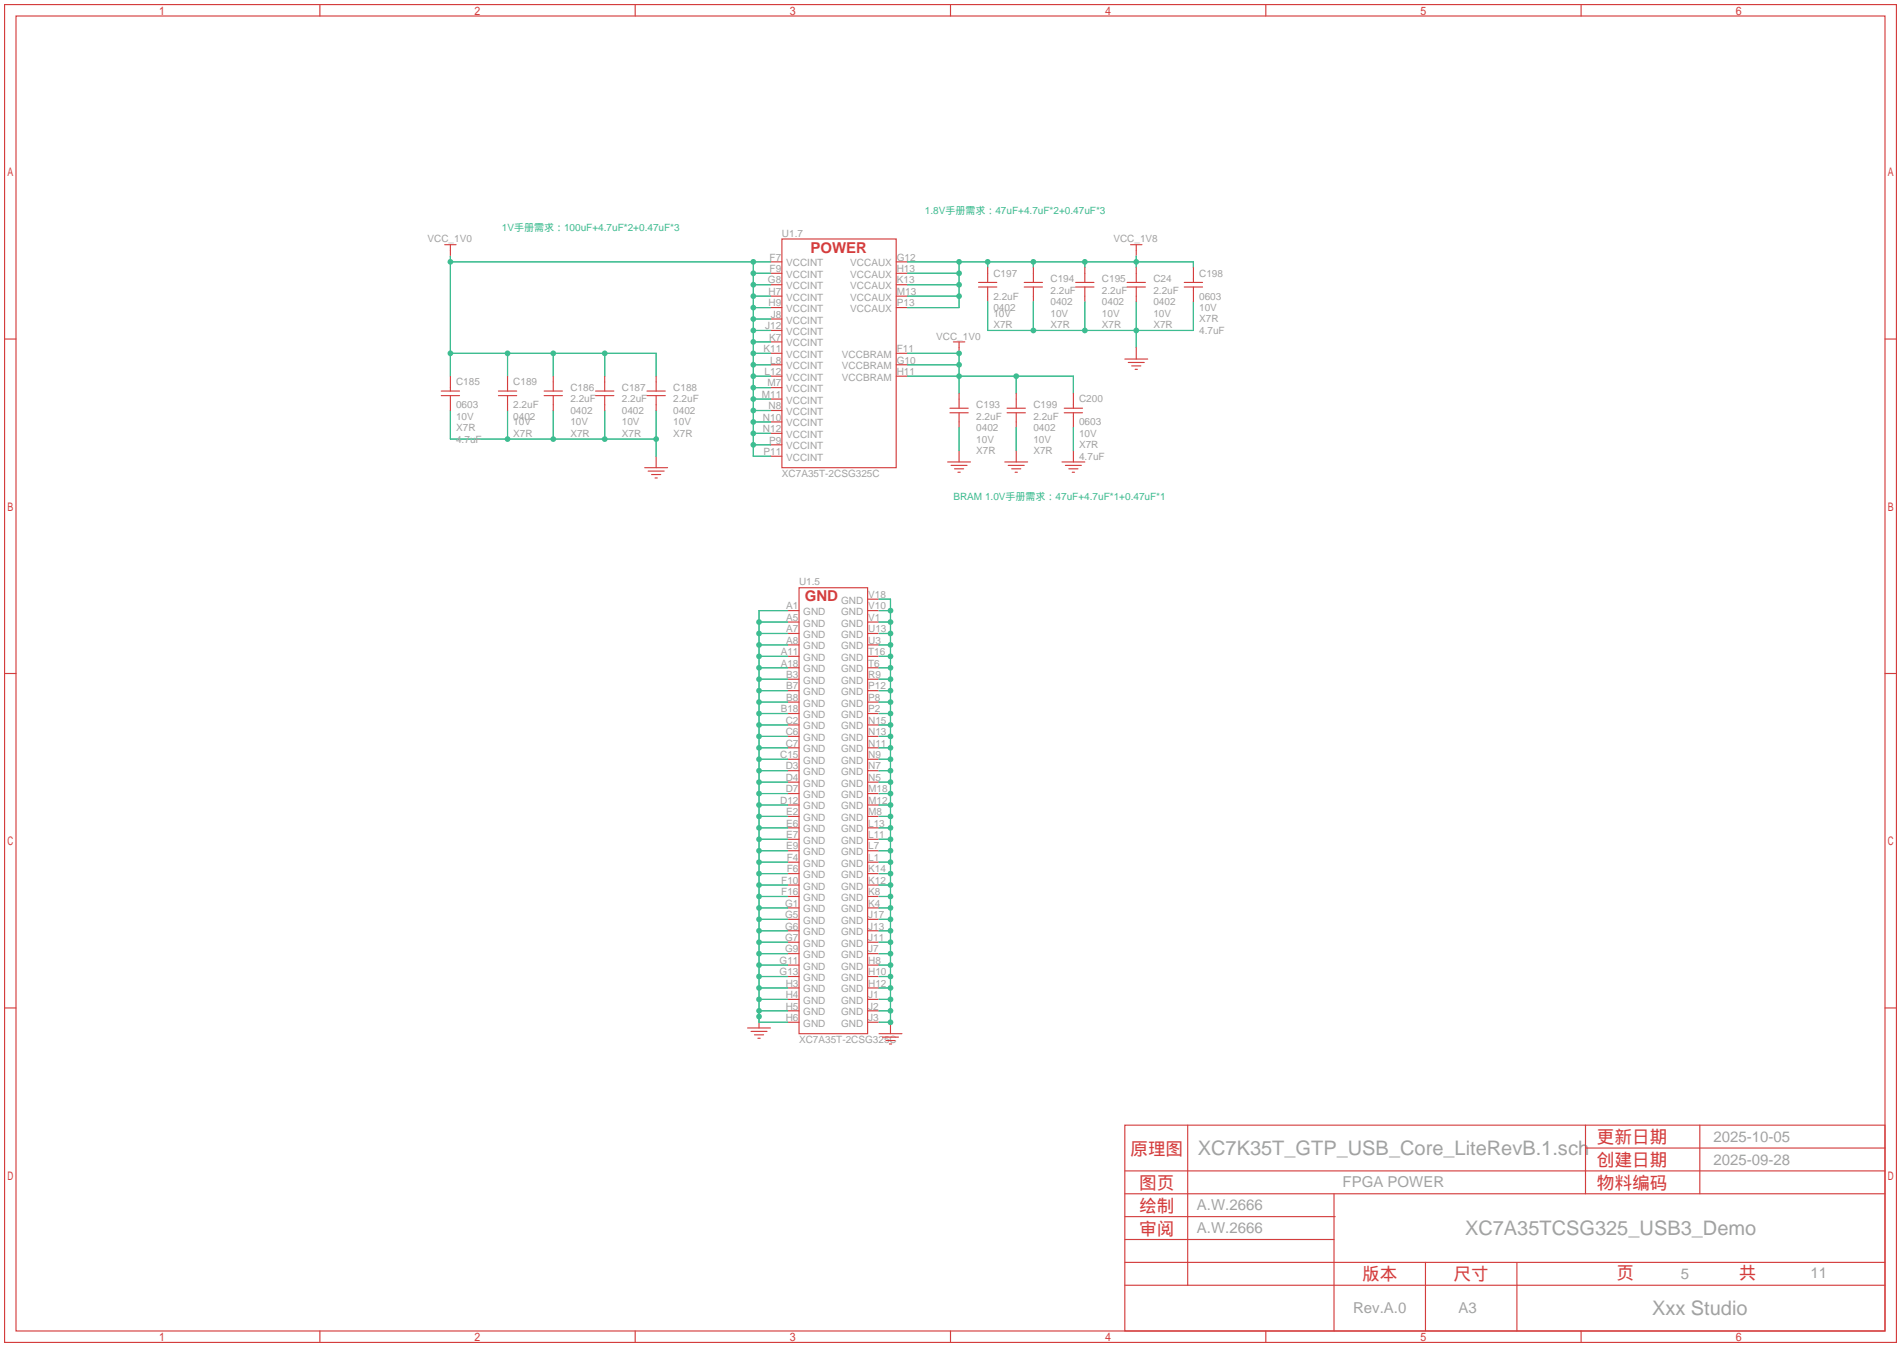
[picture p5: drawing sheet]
<svg xmlns="http://www.w3.org/2000/svg" width="422mm" height="299mm" viewBox="0 0 422 299" stroke-linecap="round" stroke-linejoin="round" font-family="sans-serif">
<defs><g id="words">
<g font-size="4.4" fill="#a2a2a2">
<text x="266.1" y="256.5">XC7K35T_GTP_USB_Core_LiteRevB.1.sch</text>
<text x="325.5" y="274.3">XC7A35TCSG325_USB3_Demo</text>
<text x="367.1" y="292.1">Xxx Studio</text>
</g>
<g font-size="3.9" fill="#d43d3d">
<text x="251.2" y="256.5">原理图</text>
<text x="354.8" y="253.9">更新日期</text>
<text x="354.8" y="259">创建日期</text>
<text x="253.1" y="269.2">绘制</text>
<text x="253.1" y="264.1">图页</text>
<text x="354.8" y="264.1">物料编码</text>
<text x="253.1" y="274.3">审阅</text>
<text x="302.7" y="284.4">版本</text>
<text x="323" y="284.4">尺寸</text>
<text x="359.2" y="284.2">页</text>
<text x="386.3" y="284.2">共</text>
</g>
<g font-size="3.3" fill="#d43d3d">
<text x="180.1" y="56.1">POWER</text>
<text x="178.8" y="133.6">GND</text>
</g>
<g font-size="3.3" fill="#a2a2a2">
<text x="380.7" y="253.6">2025-10-05</text>
<text x="298.3" y="263.8">FPGA POWER</text>
<text x="380.7" y="258.7">2025-09-28</text>
<text x="265.9" y="268.9">A.W.2666</text>
<text x="265.9" y="273.9">A.W.2666</text>
<text x="373.5" y="284.1">5</text>
<text x="402.3" y="283.8">11</text>
<text x="300.6" y="291.7">Rev.A.0</text>
<text x="324.1" y="291.7">A3</text>
</g>
<g font-size="2.2" fill="#3dbc91">
<text x="205.5" y="47.5">1.8V手册需求：47uF+4.7uF*2+0.47uF*3</text>
<text x="111.5" y="51.3">1V手册需求：100uF+4.7uF*2+0.47uF*3</text>
<text x="211.8" y="111">BRAM 1.0V手册需求：47uF+4.7uF*1+0.47uF*1</text>
</g>
<g font-size="2.2" fill="#a2a2a2">
<text x="95" y="53.8">VCC_1V0</text>
<text x="173.7" y="52.6">U1.7</text>
<text x="247.4" y="53.8">VCC_1V8</text>
<text x="171" y="57.9">F7</text>
<text x="174.7" y="59.2">VCCINT</text>
<text x="188.9" y="59.2">VCCAUX</text>
<text x="199.3" y="57.9">G12</text>
<text x="170.6" y="63">G8</text>
<text x="170.8" y="65.5">H7</text>
<text x="171" y="60.4">F9</text>
<text x="174.7" y="61.7">VCCINT</text>
<text x="174.7" y="64.2">VCCINT</text>
<text x="188.9" y="61.7">VCCAUX</text>
<text x="188.9" y="64.2">VCCAUX</text>
<text x="199.3" y="60.4">H13</text>
<text x="199.3" y="63">K13</text>
<text x="199.3" y="65.5">M13</text>
<text x="220.7" y="61.5">C197</text>
<text x="233.4" y="62.7">C194</text>
<text x="233.4" y="65.3">2.2uF</text>
<text x="244.9" y="62.7">C195</text>
<text x="244.9" y="65.3">2.2uF</text>
<text x="256.3" y="62.7">C24</text>
<text x="256.3" y="65.3">2.2uF</text>
<text x="266.4" y="61.5">C198</text>
<text x="170.8" y="68.1">H9</text>
<text x="171.3" y="70.6">J8</text>
<text x="174.7" y="66.8">VCCINT</text>
<text x="174.7" y="69.3">VCCINT</text>
<text x="174.7" y="71.9">VCCINT</text>
<text x="188.9" y="66.8">VCCAUX</text>
<text x="188.9" y="69.3">VCCAUX</text>
<text x="199.3" y="68.1">P13</text>
<text x="220.7" y="66.5">2.2uF</text>
<text x="220.7" y="69.1">0402</text>
<text x="220.7" y="70.4">10V</text>
<text x="233.4" y="67.8">0402</text>
<text x="233.4" y="70.4">10V</text>
<text x="244.9" y="67.8">0402</text>
<text x="244.9" y="70.4">10V</text>
<text x="256.3" y="67.8">0402</text>
<text x="256.3" y="70.4">10V</text>
<text x="266.4" y="66.5">0603</text>
<text x="266.4" y="69.1">10V</text>
<text x="266.4" y="71.6">X7R</text>
<text x="170" y="73.1">J12</text>
<text x="170.9" y="75.7">K7</text>
<text x="174.7" y="74.4">VCCINT</text>
<text x="174.7" y="76.9">VCCINT</text>
<text x="208" y="75.4">VCC_1V0</text>
<text x="220.7" y="72.9">X7R</text>
<text x="233.4" y="72.9">X7R</text>
<text x="244.9" y="72.9">X7R</text>
<text x="256.3" y="72.9">X7R</text>
<text x="266.4" y="74.2">4.7uF</text>
<text x="169.7" y="78.2">K11</text>
<text x="169.9" y="83.3">L12</text>
<text x="171.1" y="80.8">L8</text>
<text x="174.7" y="79.5">VCCINT</text>
<text x="174.7" y="82">VCCINT</text>
<text x="187.1" y="79.5">VCCBRAM</text>
<text x="187.1" y="82">VCCBRAM</text>
<text x="199.3" y="78.2">F11</text>
<text x="199.3" y="80.8">G10</text>
<text x="199.3" y="83.3">H11</text>
<text x="101.3" y="85.6">C185</text>
<text x="114" y="85.6">C189</text>
<text x="126.7" y="86.9">C186</text>
<text x="126.7" y="89.4">2.2uF</text>
<text x="138.2" y="86.9">C187</text>
<text x="138.2" y="89.4">2.2uF</text>
<text x="149.6" y="86.9">C188</text>
<text x="149.6" y="89.4">2.2uF</text>
<text x="169.3" y="88.4">M11</text>
<text x="170.5" y="85.8">M7</text>
<text x="174.7" y="84.6">VCCINT</text>
<text x="174.7" y="87.1">VCCINT</text>
<text x="174.7" y="89.6">VCCINT</text>
<text x="187.1" y="84.6">VCCBRAM</text>
<text x="239.8" y="89.4">C200</text>
<text x="101.3" y="90.7">0603</text>
<text x="101.3" y="93.2">10V</text>
<text x="101.3" y="95.8">X7R</text>
<text x="114" y="90.7">2.2uF</text>
<text x="114" y="93.2">0402</text>
<text x="114" y="94.5">10V</text>
<text x="126.7" y="91.9">0402</text>
<text x="126.7" y="94.5">10V</text>
<text x="138.2" y="91.9">0402</text>
<text x="138.2" y="94.5">10V</text>
<text x="149.6" y="91.9">0402</text>
<text x="149.6" y="94.5">10V</text>
<text x="169.5" y="93.5">N10</text>
<text x="169.5" y="96">N12</text>
<text x="170.8" y="90.9">N8</text>
<text x="174.7" y="92.2">VCCINT</text>
<text x="174.7" y="94.7">VCCINT</text>
<text x="216.9" y="90.7">C193</text>
<text x="216.9" y="93.2">2.2uF</text>
<text x="216.9" y="95.8">0402</text>
<text x="229.6" y="90.7">C199</text>
<text x="229.6" y="93.2">2.2uF</text>
<text x="229.6" y="95.8">0402</text>
<text x="239.8" y="94.5">0603</text>
<text x="101.3" y="98.3">4.7uF</text>
<text x="114" y="97">X7R</text>
<text x="126.7" y="97">X7R</text>
<text x="138.2" y="97">X7R</text>
<text x="149.6" y="97">X7R</text>
<text x="169.7" y="101.1">P11</text>
<text x="170.9" y="98.5">P9</text>
<text x="174.7" y="97.3">VCCINT</text>
<text x="174.7" y="99.8">VCCINT</text>
<text x="216.9" y="98.3">10V</text>
<text x="216.9" y="100.8">X7R</text>
<text x="229.6" y="98.3">10V</text>
<text x="229.6" y="100.8">X7R</text>
<text x="239.8" y="97">10V</text>
<text x="239.8" y="99.6">X7R</text>
<text x="173.7" y="105.9">XC7A35T-2CSG325C</text>
<text x="174.7" y="102.3">VCCINT</text>
<text x="239.8" y="102.1">4.7uF</text>
<text x="177.5" y="130">U1.5</text>
<text x="174.7" y="135.4">A1</text>
<text x="174.7" y="137.9">A5</text>
<text x="178.5" y="136.6">GND</text>
<text x="186.9" y="136.6">GND</text>
<text x="186.9" y="134.1">GND</text>
<text x="192.9" y="137.9">V1</text>
<text x="192.9" y="135.4">V10</text>
<text x="192.9" y="132.8">V18</text>
<text x="174.7" y="140.4">A7</text>
<text x="174.7" y="143">A8</text>
<text x="178.5" y="139.2">GND</text>
<text x="178.5" y="141.7">GND</text>
<text x="186.9" y="141.7">GND</text>
<text x="186.9" y="139.2">GND</text>
<text x="192.9" y="143">U3</text>
<text x="192.9" y="140.4">U13</text>
<text x="173.5" y="145.5">A11</text>
<text x="173.5" y="148.1">A18</text>
<text x="178.5" y="144.3">GND</text>
<text x="178.5" y="146.8">GND</text>
<text x="178.5" y="149.3">GND</text>
<text x="186.9" y="149.3">GND</text>
<text x="186.9" y="146.8">GND</text>
<text x="186.9" y="144.3">GND</text>
<text x="192.9" y="148.1">T6</text>
<text x="192.9" y="145.5">T16</text>
<text x="174.7" y="150.6">B3</text>
<text x="174.7" y="153.1">B7</text>
<text x="174.7" y="155.7">B8</text>
<text x="178.5" y="151.9">GND</text>
<text x="178.5" y="154.4">GND</text>
<text x="186.9" y="154.4">GND</text>
<text x="186.9" y="151.9">GND</text>
<text x="192.9" y="155.7">P8</text>
<text x="192.9" y="153.1">P12</text>
<text x="192.9" y="150.6">R9</text>
<text x="173.5" y="158.2">B18</text>
<text x="174.6" y="160.8">C2</text>
<text x="178.5" y="157">GND</text>
<text x="178.5" y="159.5">GND</text>
<text x="186.9" y="159.5">GND</text>
<text x="186.9" y="157">GND</text>
<text x="192.9" y="160.8">N15</text>
<text x="192.9" y="158.2">P2</text>
<text x="174.6" y="163.3">C6</text>
<text x="174.6" y="165.8">C7</text>
<text x="178.5" y="162">GND</text>
<text x="178.5" y="164.6">GND</text>
<text x="178.5" y="167.1">GND</text>
<text x="186.9" y="167.1">GND</text>
<text x="186.9" y="164.6">GND</text>
<text x="186.9" y="162">GND</text>
<text x="192.9" y="165.8">N11</text>
<text x="192.9" y="163.3">N13</text>
<text x="173.3" y="168.4">C15</text>
<text x="174.6" y="170.9">D3</text>
<text x="174.6" y="173.5">D4</text>
<text x="178.5" y="169.7">GND</text>
<text x="178.5" y="172.2">GND</text>
<text x="186.9" y="172.2">GND</text>
<text x="186.9" y="169.7">GND</text>
<text x="192.9" y="173.5">N5</text>
<text x="192.9" y="170.9">N7</text>
<text x="192.9" y="168.4">N9</text>
<text x="173.3" y="178.5">D12</text>
<text x="174.6" y="176">D7</text>
<text x="178.5" y="174.7">GND</text>
<text x="178.5" y="177.3">GND</text>
<text x="178.5" y="179.8">GND</text>
<text x="186.9" y="179.8">GND</text>
<text x="186.9" y="177.3">GND</text>
<text x="186.9" y="174.7">GND</text>
<text x="192.9" y="178.5">M12</text>
<text x="192.9" y="176">M18</text>
<text x="174.7" y="181.1">E2</text>
<text x="174.7" y="183.6">E6</text>
<text x="178.5" y="182.4">GND</text>
<text x="178.5" y="184.9">GND</text>
<text x="186.9" y="184.9">GND</text>
<text x="186.9" y="182.4">GND</text>
<text x="192.9" y="183.6">L13</text>
<text x="192.9" y="181.1">M8</text>
<text x="174.7" y="186.2">E7</text>
<text x="174.7" y="188.7">E9</text>
<text x="174.8" y="191.2">F4</text>
<text x="178.5" y="187.4">GND</text>
<text x="178.5" y="190">GND</text>
<text x="186.9" y="190">GND</text>
<text x="186.9" y="187.4">GND</text>
<text x="192.9" y="191.2">L1</text>
<text x="192.9" y="188.7">L7</text>
<text x="192.9" y="186.2">L11</text>
<text x="173.6" y="196.3">F10</text>
<text x="174.8" y="193.8">F6</text>
<text x="178.5" y="192.5">GND</text>
<text x="178.5" y="195.1">GND</text>
<text x="178.5" y="197.6">GND</text>
<text x="186.9" y="197.6">GND</text>
<text x="186.9" y="195.1">GND</text>
<text x="186.9" y="192.5">GND</text>
<text x="192.9" y="196.3">K12</text>
<text x="192.9" y="193.8">K14</text>
<text x="173.6" y="198.9">F16</text>
<text x="174.5" y="201.4">G1</text>
<text x="174.5" y="203.9">G5</text>
<text x="178.5" y="200.1">GND</text>
<text x="178.5" y="202.7">GND</text>
<text x="186.9" y="202.7">GND</text>
<text x="186.9" y="200.1">GND</text>
<text x="192.9" y="203.9">J17</text>
<text x="192.9" y="201.4">K4</text>
<text x="192.9" y="198.9">K8</text>
<text x="174.5" y="206.5">G6</text>
<text x="174.5" y="209">G7</text>
<text x="178.5" y="205.2">GND</text>
<text x="178.5" y="207.8">GND</text>
<text x="186.9" y="207.8">GND</text>
<text x="186.9" y="205.2">GND</text>
<text x="192.9" y="209">J11</text>
<text x="192.9" y="206.5">J13</text>
<text x="173.2" y="214.1">G11</text>
<text x="174.5" y="211.6">G9</text>
<text x="178.5" y="210.3">GND</text>
<text x="178.5" y="212.8">GND</text>
<text x="178.5" y="215.4">GND</text>
<text x="186.9" y="215.4">GND</text>
<text x="186.9" y="212.8">GND</text>
<text x="186.9" y="210.3">GND</text>
<text x="192.9" y="214.1">H8</text>
<text x="192.9" y="211.6">J7</text>
<text x="173.2" y="216.6">G13</text>
<text x="174.6" y="219.2">H3</text>
<text x="174.6" y="221.7">H4</text>
<text x="178.5" y="217.9">GND</text>
<text x="178.5" y="220.5">GND</text>
<text x="186.9" y="217.9">GND</text>
<text x="186.9" y="220.5">GND</text>
<text x="192.9" y="216.6">H10</text>
<text x="192.9" y="219.2">H12</text>
<text x="192.9" y="221.7">J1</text>
<text x="174.6" y="224.3">H5</text>
<text x="174.6" y="226.8">H6</text>
<text x="178.5" y="223">GND</text>
<text x="178.5" y="225.5">GND</text>
<text x="186.9" y="223">GND</text>
<text x="186.9" y="225.5">GND</text>
<text x="192.9" y="224.3">J2</text>
<text x="192.9" y="226.8">J3</text>
<text x="177.5" y="231.6">XC7A35T-2CSG325C</text>
<text x="178.5" y="228.1">GND</text>
<text x="186.9" y="228.1">GND</text>
</g>
</g></defs>
<g fill="none" stroke="#d43d3d" stroke-width=".25">
<path d="M1 1h420.4v297.2h-420.4zM3.6 3.6h415.2v292.1h-415.2zM71.1 1v2.6M141.1 1v2.6M211.2 1v2.6M281.3 1v2.6M351.3 1v2.6M98.8 54.4h2.5M100.1 54.4v2.5M171.2 58.2h2.5M173.7 53.1h25.4v50.8h-25.4zM199.1 58.2h2.6"/>
<path d="M219.5 59.4v3.3M229.6 59.4v3.3M241 59.4v3.3M251.2 54.4h2.5M252.5 54.4v2.5M252.5 59.4v3.3M265.2 59.4v3.3M1 75.3h2.6M171.2 60.7h2.5M171.2 63.2h2.5M171.2 65.8h2.5M171.2 68.3h2.5"/>
<path d="M171.2 70.9h2.5M171.2 73.4h2.5M171.2 75.9h2.5M171.2 78.5h2.5M199.1 60.7h2.6M199.1 63.2h2.6M199.1 65.8h2.6M199.1 68.3h2.6M199.1 78.5h2.6M211.8 75.9h2.6M213.1 75.9v2.6M217.4 63.8h4.1"/>
<path d="M217.4 62.7h4.1M219.5 63.8v3.3M227.6 63.8h4M227.6 62.7h4M229.6 63.8v3.3M239 63.8h4.1M239 62.7h4.1M241 63.8v3.3M249.9 79.8h5.1M250.4 63.8h4.1M250.4 62.7h4.1M252.5 63.8v3.3"/>
<path d="M252.5 77.2v2.6M263.1 63.8h4.1M263.1 62.7h4.1M265.2 63.8v3.3M418.8 75.3h2.6M98 87.9h4.1M98 86.9h4.1M100.1 83.6v3.3M100.1 87.9v3.3M110.7 87.9h4.1M110.7 86.9h4.1M112.8 83.6v3.3"/>
<path d="M112.8 87.9v3.3M120.9 87.9h4.1M120.9 86.9h4.1M122.9 83.6v3.3M122.9 87.9v3.3M132.3 87.9h4.1M132.3 86.9h4.1M134.4 83.6v3.3M134.4 87.9v3.3M143.8 87.9h4M143.8 86.9h4M145.8 83.6v3.3"/>
<path d="M145.8 87.9v3.3M171.2 81h2.5M171.2 83.6h2.5M171.2 86.1h2.5M171.2 88.6h2.5M171.2 91.2h2.5M171.2 93.7h2.5M171.2 96.3h2.5M171.2 98.8h2.5M199.1 81h2.6M199.1 83.6h2.6M211.1 91.7h4"/>
<path d="M211.1 90.7h4M213.1 87.4v3.3M213.1 91.7v3.3M223.8 91.7h4M223.8 90.7h4M225.8 87.4v3.3M225.8 91.7v3.3M236.5 91.7h4M236.5 90.7h4M238.5 87.4v3.3M238.5 91.7v3.3M250.7 80.5h3.6"/>
<path d="M251.5 81.3h2M252.2 82h.5M143.3 103.9h5M144 104.6h3.6M144.8 105.4h2M145.5 106.2h.5M145.8 101.3v2.6M171.2 101.3h2.5M210.6 102.6h5M211.3 103.4h3.6M212.1 104.1h2M212.9 104.9h.5"/>
<path d="M213.1 100.1v2.5M223.3 102.6h5M224 103.4h3.6M224.8 104.1h2M225.6 104.9h.5M225.8 100.1v2.5M236 102.6h5M236.7 103.4h3.6M237.5 104.1h2M238.3 104.9h.5M238.5 100.1v2.5M175 135.6h2.5"/>
<path d="M175 138.2h2.5M177.5 130.6h15.3v99h-15.3zM192.8 135.6h2.5M192.8 138.2h2.5M192.8 133.1h2.5M1 149.6h2.6M175 140.7h2.5M175 143.3h2.5M175 145.8h2.5M175 148.3h2.5M175 150.9h2.5M175 153.4h2.5"/>
<path d="M175 156h2.5M175 158.5h2.5M192.8 140.7h2.5M192.8 143.3h2.5M192.8 145.8h2.5M192.8 148.3h2.5M192.8 150.9h2.5M192.8 153.4h2.5M192.8 156h2.5M192.8 158.5h2.5M418.8 149.6h2.6M175 161h2.5"/>
<path d="M175 163.6h2.5M175 166.1h2.5M175 168.7h2.5M175 171.2h2.5M175 173.7h2.5M175 176.3h2.5M175 178.8h2.5M192.8 161h2.5M192.8 163.6h2.5M192.8 166.1h2.5M192.8 168.7h2.5M192.8 171.2h2.5"/>
<path d="M192.8 173.7h2.5M192.8 176.3h2.5M192.8 178.8h2.5M175 181.4h2.5M175 183.9h2.5M175 186.4h2.5M175 189h2.5M175 191.5h2.5M175 194.1h2.5M175 196.6h2.5M175 199.1h2.5M192.8 181.4h2.5"/>
<path d="M192.8 183.9h2.5M192.8 186.4h2.5M192.8 189h2.5M192.8 191.5h2.5M192.8 194.1h2.5M192.8 196.6h2.5M192.8 199.1h2.5M175 201.7h2.5M175 204.2h2.5M175 206.8h2.5M175 209.3h2.5M175 211.8h2.5"/>
<path d="M175 214.4h2.5M175 216.9h2.5M175 219.5h2.5M192.8 201.7h2.5M192.8 204.2h2.5M192.8 206.8h2.5M192.8 209.3h2.5M192.8 211.8h2.5M192.8 214.4h2.5M192.8 216.9h2.5M192.8 219.5h2.5M1 223.9h2.6"/>
<path d="M166.1 228.3h5.1M166.9 229.1h3.5M167.6 229.9h2.1M168.4 230.6h.5M168.7 225.8v2.5M175 222h2.5M175 224.5h2.5M175 227.1h2.5M192.8 222h2.5M192.8 224.5h2.5M192.8 227.1h2.5M195.3 229.6h5.1"/>
<path d="M196.1 230.4h3.5M196.8 231.1h2.1M197.6 231.9h.5M197.9 227.1v2.5M418.8 223.9h2.6M249.9 249.9h168.9v45.8h-168.9zM263.9 249.9v35.6M352.3 249.9v15.3M352.3 255h66.5M377.7 249.9v15.3M249.9 270.3h46.8M249.9 275.3h46.5"/>
<path d="M249.9 260.1h168.9M249.9 265.2h168.9M296.4 265.2v30.5M71.1 295.7v2.5M141.1 295.7v2.5M211.2 295.7v2.5M249.9 285.5h168.9M249.9 280.4h168.9M281.3 295.7v2.5M316.7 280.4v15.3M337.1 280.4v15.3M351.3 295.7v2.5"/>
</g>
<g fill="none" stroke="#3dbd91" stroke-width=".25">
<path d="M100.1 56.9v26.7M100.1 58.2h71.1M167.4 58.2v43.1h3.8M201.7 58.2h63.5v1.2M213.1 58.2v10.1h-11.4M219.5 58.2v1.2M229.6 58.2v1.2M241 58.2v1.2M252.5 56.9v2.5M100.1 78.5h45.7v5.1M112.8 78.5v5.1M122.9 78.5v5.1"/>
<path d="M134.4 78.5v5.1M167.4 78.5h3.8M167.4 75.9h3.8M167.4 73.4h3.8M167.4 70.9h3.8M167.4 68.3h3.8M167.4 65.8h3.8M167.4 63.2h3.8M167.4 60.7h3.8M201.7 78.5h11.4v8.9M201.7 65.8h11.4M201.7 63.2h11.4"/>
<path d="M201.7 60.7h11.4M219.5 67.1v6.3h45.7v-6.3M229.6 67.1v6.3M241 67.1v6.3M252.5 67.1v10.1M100.1 91.2v6.3h45.7M112.8 91.2v6.3M122.9 91.2v6.3M134.4 91.2v6.3M145.8 91.2v10.1M167.4 98.8h3.8M167.4 96.3h3.8"/>
<path d="M167.4 93.7h3.8M167.4 91.2h3.8M167.4 88.6h3.8M167.4 86.1h3.8M167.4 83.6h3.8M167.4 81h3.8M201.7 83.6h36.8v3.8M201.7 81h11.4M213.1 95v5.1M225.8 83.6v3.8M225.8 95v5.1M238.5 95v5.1"/>
<path d="M168.7 138.2h6.3M175 135.6h-6.3v91.5h6.3M195.3 133.1h2.6v94h-2.6M195.3 138.2h2.6M195.3 135.6h2.6M168.7 158.5h6.3M168.7 156h6.3M168.7 153.4h6.3M168.7 150.9h6.3M168.7 148.3h6.3M168.7 145.8h6.3M168.7 143.3h6.3"/>
<path d="M168.7 140.7h6.3M195.3 158.5h2.6M195.3 156h2.6M195.3 153.4h2.6M195.3 150.9h2.6M195.3 148.3h2.6M195.3 145.8h2.6M195.3 143.3h2.6M195.3 140.7h2.6M168.7 178.8h6.3M168.7 176.3h6.3M168.7 173.7h6.3"/>
<path d="M168.7 171.2h6.3M168.7 168.7h6.3M168.7 166.1h6.3M168.7 163.6h6.3M168.7 161h6.3M195.3 178.8h2.6M195.3 176.3h2.6M195.3 173.7h2.6M195.3 171.2h2.6M195.3 168.7h2.6M195.3 166.1h2.6M195.3 163.6h2.6"/>
<path d="M195.3 161h2.6M168.7 199.1h6.3M168.7 196.6h6.3M168.7 194.1h6.3M168.7 191.5h6.3M168.7 189h6.3M168.7 186.4h6.3M168.7 183.9h6.3M168.7 181.4h6.3M195.3 199.1h2.6M195.3 196.6h2.6M195.3 194.1h2.6"/>
<path d="M195.3 191.5h2.6M195.3 189h2.6M195.3 186.4h2.6M195.3 183.9h2.6M195.3 181.4h2.6M168.7 219.5h6.3M168.7 216.9h6.3M168.7 214.4h6.3M168.7 211.8h6.3M168.7 209.3h6.3M168.7 206.8h6.3M168.7 204.2h6.3"/>
<path d="M168.7 201.7h6.3M195.3 219.5h2.6M195.3 216.9h2.6M195.3 214.4h2.6M195.3 211.8h2.6M195.3 209.3h2.6M195.3 206.8h2.6M195.3 204.2h2.6M195.3 201.7h2.6M168.7 224.5h6.3M168.7 222h6.3M195.3 224.5h2.6"/>
<path d="M195.3 222h2.6"/>
</g>
<g fill="#3dbd91">
<circle cx="168.7" cy="225.8" r=".63"/>
<circle cx="168.7" cy="224.5" r=".63"/>
<circle cx="168.7" cy="222" r=".63"/>
<circle cx="168.7" cy="219.5" r=".63"/>
<circle cx="168.7" cy="216.9" r=".63"/>
<circle cx="168.7" cy="214.4" r=".63"/>
<circle cx="168.7" cy="211.8" r=".63"/>
<circle cx="168.7" cy="209.3" r=".63"/>
<circle cx="168.7" cy="206.8" r=".63"/>
<circle cx="168.7" cy="204.2" r=".63"/>
<circle cx="168.7" cy="201.7" r=".63"/>
<circle cx="168.7" cy="199.1" r=".63"/>
<circle cx="168.7" cy="196.6" r=".63"/>
<circle cx="168.7" cy="194.1" r=".63"/>
<circle cx="168.7" cy="191.5" r=".63"/>
<circle cx="168.7" cy="189" r=".63"/>
<circle cx="168.7" cy="186.4" r=".63"/>
<circle cx="168.7" cy="183.9" r=".63"/>
<circle cx="168.7" cy="181.4" r=".63"/>
<circle cx="168.7" cy="178.8" r=".63"/>
<circle cx="168.7" cy="176.3" r=".63"/>
<circle cx="168.7" cy="173.7" r=".63"/>
<circle cx="168.7" cy="171.2" r=".63"/>
<circle cx="168.7" cy="168.7" r=".63"/>
<circle cx="168.7" cy="166.1" r=".63"/>
<circle cx="168.7" cy="163.6" r=".63"/>
<circle cx="168.7" cy="161" r=".63"/>
<circle cx="168.7" cy="158.5" r=".63"/>
<circle cx="168.7" cy="156" r=".63"/>
<circle cx="168.7" cy="153.4" r=".63"/>
<circle cx="168.7" cy="150.9" r=".63"/>
<circle cx="168.7" cy="148.3" r=".63"/>
<circle cx="168.7" cy="145.8" r=".63"/>
<circle cx="168.7" cy="143.3" r=".63"/>
<circle cx="168.7" cy="140.7" r=".63"/>
<circle cx="168.7" cy="138.2" r=".63"/>
<circle cx="197.9" cy="224.5" r=".63"/>
<circle cx="197.9" cy="227.1" r=".63"/>
<circle cx="197.9" cy="222" r=".63"/>
<circle cx="197.9" cy="219.5" r=".63"/>
<circle cx="197.9" cy="216.9" r=".63"/>
<circle cx="197.9" cy="214.4" r=".63"/>
<circle cx="197.9" cy="211.8" r=".63"/>
<circle cx="197.9" cy="209.3" r=".63"/>
<circle cx="197.9" cy="206.8" r=".63"/>
<circle cx="197.9" cy="204.2" r=".63"/>
<circle cx="197.9" cy="201.7" r=".63"/>
<circle cx="197.9" cy="199.1" r=".63"/>
<circle cx="197.9" cy="196.6" r=".63"/>
<circle cx="197.9" cy="194.1" r=".63"/>
<circle cx="197.9" cy="191.5" r=".63"/>
<circle cx="197.9" cy="189" r=".63"/>
<circle cx="197.9" cy="186.4" r=".63"/>
<circle cx="197.9" cy="183.9" r=".63"/>
<circle cx="197.9" cy="181.4" r=".63"/>
<circle cx="197.9" cy="178.8" r=".63"/>
<circle cx="197.9" cy="176.3" r=".63"/>
<circle cx="197.9" cy="173.7" r=".63"/>
<circle cx="197.9" cy="171.2" r=".63"/>
<circle cx="197.9" cy="168.7" r=".63"/>
<circle cx="197.9" cy="166.1" r=".63"/>
<circle cx="197.9" cy="163.6" r=".63"/>
<circle cx="197.9" cy="161" r=".63"/>
<circle cx="197.9" cy="158.5" r=".63"/>
<circle cx="197.9" cy="156" r=".63"/>
<circle cx="197.9" cy="153.4" r=".63"/>
<circle cx="197.9" cy="150.9" r=".63"/>
<circle cx="197.9" cy="148.3" r=".63"/>
<circle cx="197.9" cy="145.8" r=".63"/>
<circle cx="197.9" cy="143.3" r=".63"/>
<circle cx="197.9" cy="140.7" r=".63"/>
<circle cx="197.9" cy="138.2" r=".63"/>
<circle cx="197.9" cy="135.6" r=".63"/>
<circle cx="100.1" cy="58.2" r=".63"/>
<circle cx="100.1" cy="78.5" r=".63"/>
<circle cx="112.8" cy="78.5" r=".63"/>
<circle cx="122.9" cy="78.5" r=".63"/>
<circle cx="134.4" cy="78.5" r=".63"/>
<circle cx="167.4" cy="60.7" r=".63"/>
<circle cx="167.4" cy="58.2" r=".63"/>
<circle cx="167.4" cy="63.2" r=".63"/>
<circle cx="167.4" cy="65.8" r=".63"/>
<circle cx="167.4" cy="68.3" r=".63"/>
<circle cx="167.4" cy="70.9" r=".63"/>
<circle cx="167.4" cy="73.4" r=".63"/>
<circle cx="167.4" cy="75.9" r=".63"/>
<circle cx="167.4" cy="78.5" r=".63"/>
<circle cx="167.4" cy="81" r=".63"/>
<circle cx="167.4" cy="83.6" r=".63"/>
<circle cx="167.4" cy="86.1" r=".63"/>
<circle cx="167.4" cy="88.6" r=".63"/>
<circle cx="167.4" cy="91.2" r=".63"/>
<circle cx="167.4" cy="93.7" r=".63"/>
<circle cx="167.4" cy="96.3" r=".63"/>
<circle cx="167.4" cy="98.8" r=".63"/>
<circle cx="213.1" cy="65.8" r=".63"/>
<circle cx="213.1" cy="63.2" r=".63"/>
<circle cx="213.1" cy="60.7" r=".63"/>
<circle cx="213.1" cy="58.2" r=".63"/>
<circle cx="219.5" cy="58.2" r=".63"/>
<circle cx="229.6" cy="58.2" r=".63"/>
<circle cx="241" cy="58.2" r=".63"/>
<circle cx="252.5" cy="58.2" r=".63"/>
<circle cx="213.1" cy="78.5" r=".63"/>
<circle cx="213.1" cy="81" r=".63"/>
<circle cx="213.1" cy="83.6" r=".63"/>
<circle cx="225.8" cy="83.6" r=".63"/>
<circle cx="145.8" cy="97.5" r=".63"/>
<circle cx="134.4" cy="97.5" r=".63"/>
<circle cx="122.9" cy="97.5" r=".63"/>
<circle cx="112.8" cy="97.5" r=".63"/>
<circle cx="229.6" cy="73.4" r=".63"/>
<circle cx="241" cy="73.4" r=".63"/>
<circle cx="252.5" cy="73.4" r=".63"/>
</g>
<use href="#words"/>
</svg>
